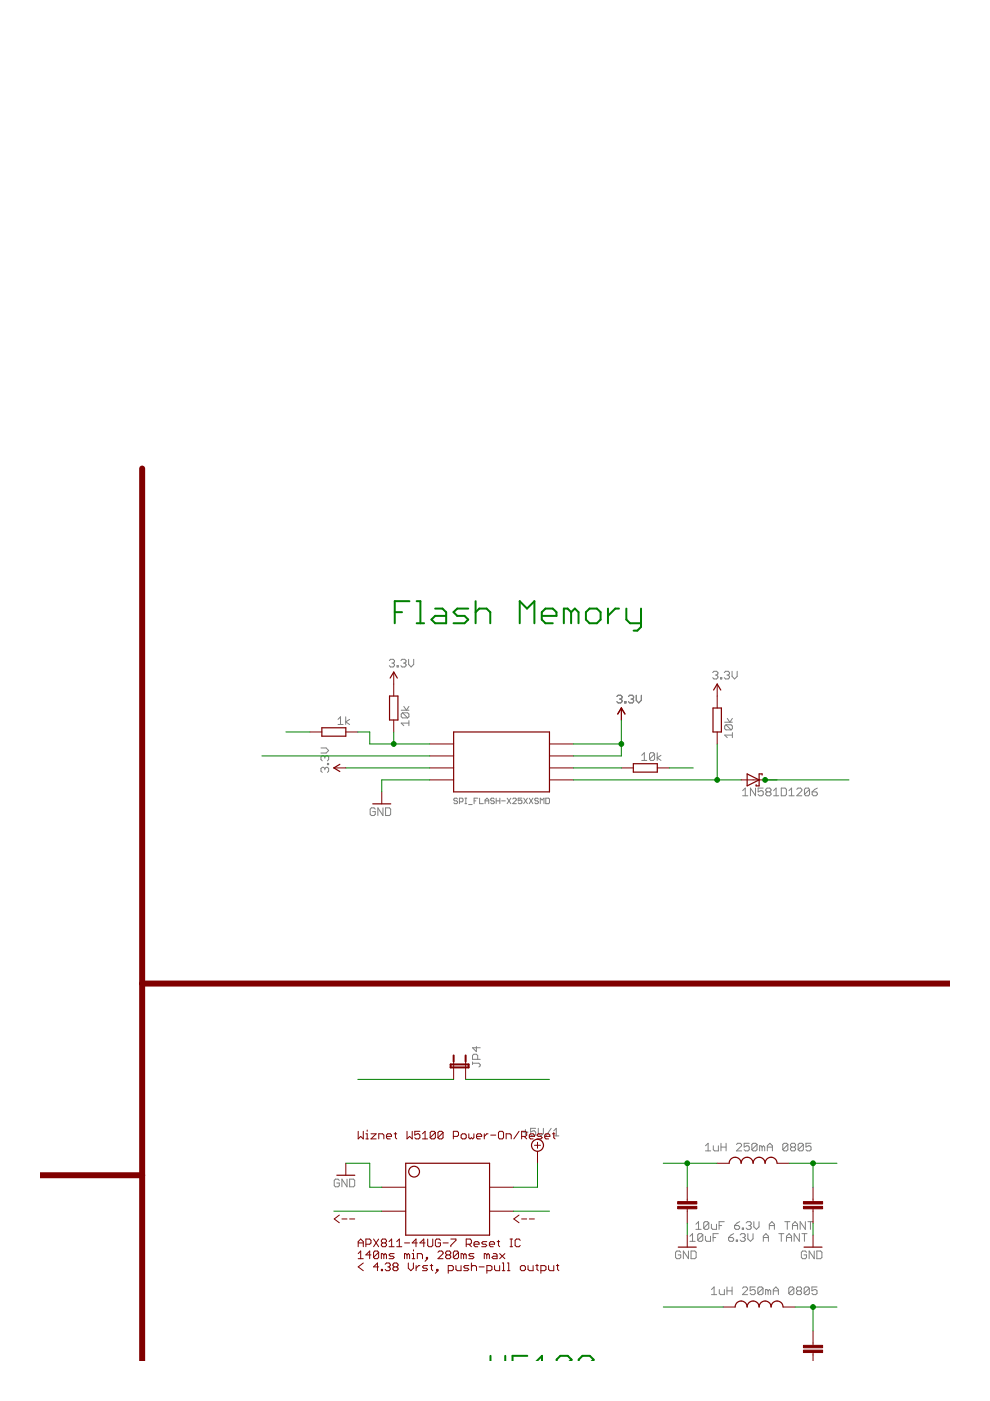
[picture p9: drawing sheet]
<svg xmlns="http://www.w3.org/2000/svg" width="210mm" height="297mm" viewBox="0 0 210 297" stroke-linecap="round" stroke-linejoin="round" font-family="sans-serif">
<g fill="none" stroke="#808080" stroke-width=".21">
<path d="M86.6 139.8v1.1l.6 .5 .5-.5v-1.1M68.1 158.6h1.1l.5 .5-.5 .6h-1.1M71.7 152.5l.5-.5v1.6M71.7 153.6h1M73.3 152v1.6M74.1 152.5l-.8 .6 .8 .5M82.5 140.1l.3-.3h.6l.2 .3v.2l-.2 .3M83.1 140.6h.3M83.4 140.6l.2 .3v.2l-.2 .3h-.6l-.3-.3M84.2 141.1h.3v.3h-.3zM85 140.1l.3-.3h.5l.3 .3v.2l-.3 .3M85.1 150.6h1.6"/>
<path d="M85.3 151.1h1.1l.3 .3v.6l-.3 .2M85.3 151.1l-.2 .3v.6l.2 .2h1.1M85.3 151.1l1.1 1.1M85.5 140.6h.3M85.6 149.8l.6 .8 .5-.8M85.8 140.6l.3 .3v.2l-.3 .3h-.5l-.3-.3M86.7 153.3h-1.6l.5 .6M86.7 152.8v1.1M130.8 147.7l.3-.3h.5l.3 .3v.3l-.3 .2M131.3 148.2h.3M131.6 148.2l.3 .3v.3l-.3 .2h-.5l-.3-.2M132.4 148.8h.3v.2h-.3z"/>
<path d="M133.2 147.7l.3-.3h.6l.2 .3v.3l-.2 .2M133.8 148.2h.3M134.1 148.2l.2 .3v.3l-.2 .2h-.6l-.3-.2M134.9 147.4v1.1l.5 .5 .6-.5v-1.1M138.8 159.9v1.1l-.3 .2h-.5l-.3-.2M138.8 159.9l-.3-.3h-.5l-.3 .3v1.1M138.8 159.9l-1.1 1.1M139.3 159.6v1.6M151.1 142.6l.3-.3h.5l.3 .3v.3l-.3 .2M151.7 143.1h.2M151.9 143.1l.3 .3v.3l-.3 .3h-.5l-.3-.3M152.8 143.7h.2v.3h-.2z"/>
<path d="M153.6 142.6l.2-.3h.6l.3 .3v.3l-.3 .2M153.6 153.1h1.7M153.9 153.7h1.1l.3 .2v.6l-.3 .2M153.9 153.7l-.3 .2v.6l.3 .2h1.1M153.9 153.7l1.1 1M154.1 143.1h.3M154.2 152.3l.5 .8 .6-.8M154.4 143.1l.3 .3v.3l-.3 .3h-.6l-.2-.3M155.2 142.3v1.1l.5 .6 .6-.6v-1.1M155.3 155.9h-1.7l.6 .5M155.3 155.3v1.1M68.9 162.9l-.3-.2h-.3l-.2 .2v.6l.2 .3"/>
<path d="M68.9 160.5l-.3-.3h-.3l-.2 .3v.5l.2 .3M68.9 162.9l.3-.2h.2l.3 .2v.6l-.3 .3M68.9 160.5v.3M68.9 162.9v.3M68.9 160.5l.3-.3h.2l.3 .3v.5l-.3 .3M69.4 161.9h.3v.2h-.3zM79.6 171.6l-.3-.3h-.6l-.2 .3v1l.2 .3h.6l.3-.3v-.5h-.6M81.2 171.3v1.6l-1.1-1.6v1.6M81.7 171.3h.9l.2 .3v1l-.2 .3h-.9zM97 169.4l-.2-.2h-.4l-.2 .4 .2 .2h.4l.2 .4-.2 .2h-.4l-.2-.2M97.4 170h.6l.2-.2v-.4l-.2-.2h-.6v1.2M98.6 169.2h.4"/>
<path d="M98.6 170.4h.4M98.8 169.2v1.2M99.4 170.6h.7M100.5 169.8h.4M101.3 169.2h-.8v1.2M101.7 169.2v1.2h.8M102.8 169.8h.8M102.8 170.4v-.8l.5-.4 .3 .4v.8M104.8 169.4l-.2-.2h-.4l-.2 .2 .2 .4h.4l.2 .2-.2 .4h-.4l-.2-.2M105.2 169.8h.8M105.2 169.2v1.2M106 169.2v1.2"/>
<path d="M106.4 169.8h.7M107.5 169.2l.8 1.2M108.3 169.2l-.8 1.2M108.7 169.4l.2-.2h.4l.2 .2v.2l-.8 .8h.8M110.7 169.2h-.8v.6l.4-.2 .4 .2v.4l-.3 .2h-.3l-.2-.2M111 169.2l.8 1.2M111.8 169.2l-.8 1.2M112.2 169.2l.8 1.2M113 169.2l-.8 1.2M114.2 169.4l-.2-.2h-.4l-.2 .2 .2 .4h.4l.2 .2-.2 .4h-.4l-.2-.2M114.6 170.4v-1.2l.3 .4 .4-.4v1.2M115.7 169.2h.6l.2 .2v.8l-.2 .2h-.6z"/>
<path d="M136.1 160.1l.5-.5v1.6M136.1 161.2h1M140.1 160.1l-.8 .6 .8 .5M157.5 167.6l.5-.5v1.6M157.5 168.7h1.1M160.2 167.1v1.6l-1.1-1.6v1.6M161.8 167.1h-1.1v.8l.6-.3h.2l.3 .3v.5l-.3 .3h-.5l-.3-.3M162.6 167.9l-.2 .3v.2l.2 .3h.6l.3-.3v-.2l-.3-.3M162.6 167.9l-.2-.3v-.2l.2-.3h.6l.3 .3v.2l-.3 .3M162.6 167.9h.6M164 168.7h1.1M164 167.6l.5-.5v1.6"/>
<path d="M165.7 167.1h.8l.2 .3v1l-.2 .3h-.8zM167.3 167.6l.5-.5v1.6M167.3 168.7h1.1M168.9 167.4l.3-.3h.5l.3 .3v.2l-1.1 1.1h1.1M171.6 167.4l-.2-.3h-.6l-.2 .3v1M171.6 167.4v1l-.2 .3h-.6l-.2-.3M171.6 167.4l-1 1M172.2 167.9h.8l.3 .3v.2l-.3 .3h-.5l-.3-.3zM173.3 167.1l-1.1 .8M100.2 225.4h1.3l.3 .3v.3l-.3 .2M100.2 225.1v.6M101 221.9v1.1l-.8-.9h1.6"/>
<path d="M101.3 224.6v-.8l-.3-.3h-.5l-.3 .3v.8h1.6M111.4 239.5v1.1M113.6 239.2h-1.1v.8l.8-.2 .3 .2v.6l-.3 .2h-.5l-.3-.2M114.1 239.2v1.1l.6 .5 .5-.5v-1.1M116.9 239.2l-1.1 1.6M117.4 239.8l.5-.6v1.6M71.9 250.3l-.2-.3h-.6l-.2 .3v1.1l.2 .2h.6l.2-.2v-.6h-.5M73.6 250v1.6l-1.1-1.6v1.6M74.1 250h.9l.2 .3v1.1l-.2 .2h-.9zM110.8 240h1.2M117.4 240.8h1.1M147.6 259.6l.5-.6v1.6"/>
<path d="M149.6 242.9l.5-.5v1.6M149.6 244h1.1M150.3 259.3v1.1l-.3 .2h-.5l-.3-.2M150.3 259.3l-.3-.3h-.5l-.3 .3v1.1M150.3 259.3l-1.1 1.1M150.8 259.6v.8l.3 .2h.8v-1M151.2 242.9v.9l.3 .2h.8v-1.1M152.5 259.8h.5M152.9 242.4v1.6M152.9 243.2h1M153.6 259h-1.1v1.6M153.9 242.4v1.6"/>
<path d="M155.7 259.8h.8l.3 .3v.3l-.3 .2h-.5l-.3-.2zM156.1 242.7l.3-.3h.6l.2 .3v.2l-1.1 1.1h1.1M156.8 259l-1.1 .8M158.2 259.3l.3-.3h.5l.3 .3v.3l-.3 .2M158.7 259.8h.3M158.9 242.4h-1.1v.8l.5-.3h.3l.3 .3v.6l-.3 .2h-.5l-.3-.2M159 259.8l.3 .3v.3l-.3 .2h-.5l-.3-.2M159.8 259v1.1l.6 .5 .5-.5v-1.1M160.5 242.7v1.1l-.3 .2h-.5l-.3-.2M160.5 242.7l-.3-.3h-.5l-.3 .3v1.1M160.5 242.7l-1.1 1.1M161.6 243.2l-.3-.3h-.2v1.1"/>
<path d="M161.6 243.2v.8M161.6 243.2l.3-.3 .2 .3v.8M162.7 243.2h1.1M162.7 244v-1.1l.5-.5 .6 .5v1.1M163.1 259.8h1.1M166.4 259h1.1M166.9 259v1.6M167 242.7v1.1l-.2 .2h-.6l-.2-.2M167 242.7l-.2-.3h-.6l-.2 .3v1.1M167 242.7l-1 1.1M167.9 243.2l-.3 .3v.3l.3 .2h.5l.3-.2v-.3l-.3-.3M167.9 243.2h.5"/>
<path d="M167.9 243.2l-.3-.3v-.2l.3-.3h.5l.3 .3v.2l-.3 .3M168 259.8h1.1M170.3 242.7v1.1l-.2 .2h-.6l-.3-.2M170.3 242.7l-.2-.3h-.6l-.3 .3v1.1M170.3 242.7l-1.1 1.1M170.8 259v1.6l-1.1-1.6v1.6M171.3 259h1.1M171.8 259v1.6M172 242.4h-1.1v.8l.8-.3 .3 .3v.6l-.3 .2h-.5l-.3-.2M144.3 265.5l-.2-.3h-.6l-.3 .3v1.1l.3 .3h.6l.2-.3v-.5h-.5M146 265.2v1.7l-1.1-1.7v1.7M146.3 262.1l.5-.5v1.6"/>
<path d="M146.3 263.2h1.1M146.5 265.2h.8l.3 .3v1.1l-.3 .3h-.8zM147.6 260.6h1.1M149 261.8v1.1l-.3 .3h-.5l-.3-.3M149 261.8l-.3-.2h-.5l-.3 .2v1.1M149 261.8l-1.1 1.1M149.6 262.1v.8l.2 .3h.8v-1.1M150.9 273.4l.5-.5v1.6M150.9 274.5h1.1M151.2 262.4h.5M152.3 261.6h-1.1v1.6M152.5 273.4v.8l.3 .3h.8v-1.1"/>
<path d="M154.1 272.9v1.6M154.1 273.7h1.1M154.5 262.4h.8l.3 .3v.2l-.3 .3h-.6l-.2-.3zM155.2 272.9v1.6M155.6 261.6l-1.1 .8M156.1 262.9h.3v.3h-.3zM156.9 261.8l.3-.2h.6l.2 .2v.3l-.2 .3M157.4 260.4h.2v.2h-.2zM157.4 273.1l.3-.2h.5l.3 .2v.3l-1.1 1.1h1.1M157.5 262.4h.3M157.8 262.4l.2 .3v.2l-.2 .3h-.6l-.3-.3M158.6 261.6v1.1l.5 .5 .6-.5v-1.1"/>
<path d="M160.1 272.9h-1.1v.8l.6-.3h.3l.2 .3v.5l-.2 .3h-.6l-.3-.3M161.8 273.1v1.1l-.3 .3h-.5l-.3-.3M161.8 273.1l-.3-.2h-.5l-.3 .2v1.1M161.8 273.1l-1.1 1.1M161.8 262.4h1.1M161.8 263.2v-1.1l.6-.5 .5 .5v1.1M162.9 273.7l-.3-.3h-.3v1.1M162.9 273.7v.8M162.9 273.7l.2-.3 .3 .3v.8M163.1 260.6v-1l.6-.6 .5 .6v1M164 273.7h1M164 274.5v-1.1l.5-.5 .5 .5v1.1"/>
<path d="M165.1 261.6h1.1M165.7 261.6v1.6M166.8 262.4h1M166.8 263.2v-1.1l.5-.5 .5 .5v1.1M168 260.6v-1l.6-.6 .5 .6v1M168.3 273.1v1.1l-.3 .3h-.5l-.3-.3M168.3 273.1l-.3-.2h-.5l-.3 .2v1.1M168.3 273.1l-1.1 1.1M169.1 273.7l-.2 .3v.2l.2 .3h.6l.2-.3v-.2l-.2-.3M169.1 273.7h.6M169.1 273.7l-.2-.3v-.3l.2-.2h.6l.2 .2v.3l-.2 .3M169.5 261.6v1.6l-1.1-1.6v1.6"/>
<path d="M170 261.6h1.1M170.6 261.6v1.6M171 265.5l-.3-.3h-.5l-.3 .3v1.1l.3 .3h.5l.3-.3v-.5h-.5M171.6 273.1v1.1l-.3 .3h-.5l-.3-.3M171.6 273.1l-.3-.2h-.5l-.3 .2v1.1M171.6 273.1l-1.1 1.1M172.6 265.2v1.7l-1-1.7v1.7M173.2 265.2h.8l.3 .3v1.1l-.3 .3h-.8zM173.2 272.9h-1.1v.8l.9-.3 .2 .3v.5l-.2 .3h-.6l-.3-.3"/>
</g>
<path d="M30.1 99.3v189.3M30.1 208.5h171.4M8.5 249.2h21.6" fill="none" stroke="#800000" stroke-width="1.3"/>
<g fill="none" stroke="#800000" stroke-width=".21">
<path d="M65.7 155.2h2.5M73.3 155.2h2.6M83.5 142.5v5.1M83.5 152.7v2.5M91.1 157.7h5.1M116.5 157.7h5.1M131.7 150.1v2.6M152.1 145v5.1M152.1 155.2v2.5M70.8 162.8h2.5M80.9 167.9v2.5M91.1 160.3h5.1"/>
<path d="M91.1 162.8h5.1M91.1 165.4h5.1M116.5 160.3h5.1M116.5 162.8h5.1M116.5 165.4h5.1M131.7 162.8h2.6M139.4 162.8h2.5M157.1 165.4h5.1M75.9 239.9v1.6l.6-.6 .5 .6v-1.6M77.9 239.6v.3M86.3 239.9v1.6l.5-.6 .6 .6v-1.6M89 239.9h-1.1v.8l.9-.3 .2 .3v.5l-.2 .3h-.6l-.3-.3"/>
<path d="M96.2 225v3.9M98.7 225v3.9M105.9 239.9h.6l.3 .2v1.1l-.3 .3h-.6l-.2-.3v-1.1zM110 239.9l-1.1 1.6M71.9 257.6l-1 .8 1 .8M72.5 258.4h1.1M73.3 246.6v2.6M74.1 258.4h1.1M77.6 240.4h.3v1.1M77.6 241.5h.5M78.7 240.4h1.1l-1.1 1.1h1.1M80.3 241.5v-1.1h.8l.3 .3v.8"/>
<path d="M80.9 251.7h5.1M80.9 256.8h5.1M81.9 240.9h1.1v-.2l-.2-.3h-.6l-.3 .3v.5l.3 .3h.6M83.6 240.4h.5M83.8 240.1v1.1l.3 .3M89.6 241.5h1.1M89.6 240.4l.5-.5v1.6M92.3 240.1v1.1l-.3 .3h-.5l-.3-.3M92.3 240.1l-.3-.2h-.5l-.3 .2v1.1M92.3 240.1l-1.1 1.1M93.9 240.1v1.1l-.2 .3h-.6l-.2-.3M93.9 240.1l-.2-.2h-.6l-.2 .2v1.1"/>
<path d="M93.9 240.1l-1 1.1M96.1 240.9h.8l.3-.2v-.6l-.3-.2h-.8v1.6M97.8 240.7l.2-.3h.6l.2 .3v.5l-.2 .3h-.6l-.2-.3zM99.4 240.4v.8l.3 .3 .2-.3 .3 .3 .3-.3v-.8M101 240.9h1.1v-.2l-.2-.3h-.6l-.3 .3v.5l.3 .3h.6M102.7 240.4v1.1M103.5 240.4h-.3l-.5 .5M103.8 251.7h5.1M103.8 256.8h5.1M104 240.7h1.1M107.3 241.5v-1.1h.8l.3 .3v.8M110 257.6l-1.1 .8 1.1 .8"/>
<path d="M110.6 240.9h.8l.3-.2v-.6l-.3-.2h-.8v1.6M110.6 258.4h1.1M111.1 240.9l.6 .6M112.2 240.9h1.1v-.2l-.3-.3h-.5l-.3 .3v.5l.3 .3h.5M112.2 258.4h1.1M113.3 242.8h1.3M114 242.2v1.3M114 244.1v2.5M115 240.4h-.9l-.2 .3 .2 .2h.6l.3 .3-.3 .3h-.8M115.5 240.9h1.1v-.2l-.3-.3h-.5l-.3 .3v.5l.3 .3h.5M117.1 240.4h.6M117.4 240.1v1.1l.3 .3"/>
<path d="M145.7 251.7v3.1M145.7 256.3v3M152.1 246.6h2.5M164.8 246.6h2.5M172.4 251.7v3.1M172.4 256.3v3M75.9 264.3v-1.1l.6-.5 .5 .5v1.1M75.9 263.5h1.1M75.9 265.8l.6-.6v1.7M75.9 266.9h1.1M77 267.8l-1.1 .8 1.1 .8M77.6 263.8h.8l.3-.3v-.5l-.3-.3h-.8v1.6"/>
<path d="M78.7 266.1h-1.1l.8-.9v1.7M79.2 262.7l1.1 1.6M80.3 262.7l-1.1 1.6M80.3 265.5v1.1l-.3 .3h-.5l-.3-.3M80.3 265.5l-.3-.3h-.5l-.3 .3v1.1M80.3 265.5l-1.1 1.1M80.3 268.6h-1.1l.8-.8v1.6M80.9 269.1h.2v.3h-.2zM81.1 263.5h.6M81.1 263.5l-.2-.3v-.2l.2-.3h.6l.2 .3v.2l-.2 .3M81.1 263.5l-.2 .3v.3l.2 .2h.6l.2-.2v-.3l-.2-.3M81.4 266.1l.3-.3 .2 .3v.8"/>
<path d="M81.4 266.1l-.3-.3h-.2v1.1M81.4 266.1v.8M81.7 268.1l.2-.3h.6l.2 .3v.2l-.2 .3M82.2 268.6h.3M82.5 264.3h1.1M82.5 263.2l.5-.5v1.6M82.5 268.6l.2 .3v.2l-.2 .3h-.6l-.2-.3M83.6 265.8h-.8l-.3 .3 .3 .2h.5l.3 .3-.3 .3h-.8M83.6 268.6h.5M83.6 268.6l-.3 .3v.2l.3 .3h.5l.3-.3v-.2l-.3-.3M83.6 268.6l-.3-.3v-.2l.3-.3h.5l.3 .3v.2l-.3 .3M84.1 264.3h1.1"/>
<path d="M84.1 263.2l.6-.5v1.6M85.8 263.5h1M86.3 266.1l-.3-.3h-.2v1.1M86.3 266.1v.8M86.3 266.1l.3-.3 .2 .3v.8M86.6 267.8v1.1l.5 .5 .6-.5v-1.1M87.4 266.9h.5M87.4 265.8h.3v1.1M87.7 265v.2M88.2 268.3v1.1M88.5 263.5h-1.1l.8-.8v1.6M88.5 266.9v-1.1h.8l.3 .3v.8"/>
<path d="M89 268.3h-.2l-.6 .6M90.1 263.5h-1.1l.9-.8v1.6M90.4 266.6h.3v.3h-.3zM90.7 266.9l-.6 .5M90.7 268.3h-.8l-.3 .3 .3 .3h.5l.3 .2-.3 .3h-.8M90.7 262.7v1.4l.2 .2h.6l.3-.2v-1.4M91.2 268.3h.6M91.5 268.1v1l.3 .3M92.6 269.1h.3v.3h-.3zM92.9 265.5l.2-.3h.6l.2 .3v.3l-1 1.1h1M92.9 269.4l-.6 .6M93.4 263l-.3-.3h-.5l-.3 .3v1.1l.3 .2h.5l.3-.2v-.6h-.5"/>
<path d="M93.9 263.5h1.1M94.8 266.1l-.3-.3v-.3l.3-.3h.5l.3 .3v.3l-.3 .3M94.8 266.1l-.3 .2v.3l.3 .3h.5l.3-.3v-.3l-.3-.2M94.8 266.1h.5M95 269.4h.8l.3-.3v-.5l-.3-.3h-.8v1.7M95.6 262.7h1.1v.3l-1.1 1.1v.2M96.7 268.3v.8l.2 .3h.8v-1.1M97.2 265.5v1.1l-.3 .3h-.5l-.3-.3M97.2 265.5l-.3-.3h-.5l-.3 .3v1.1M97.2 265.5l-1.1 1.1M98.3 266.1l.3-.3 .2 .3v.8M98.3 266.1l-.3-.3h-.2v1.1"/>
<path d="M98.3 266.1v.8M98.8 263.8h.9l.2-.3v-.5l-.2-.3h-.9v1.6M99.4 263.8l.5 .5M99.4 268.3h-.8l-.3 .3 .3 .3h.5l.3 .2-.3 .3h-.8M99.9 267.8v1.6M99.9 268.6l.3-.3h.6l.2 .3v.8M100.5 265.8h-.8l-.3 .3 .3 .2h.5l.3 .3-.3 .3h-.8M100.5 263.8h1.1v-.3l-.3-.3h-.5l-.3 .3v.6l.3 .2h.5M101.6 268.6h1.1M103.2 263.2h-.8l-.3 .3 .3 .3h.5l.3 .3-.3 .2h-.8M103.2 266.1l.3-.3 .3 .3v.8M103.2 266.1l-.2-.3h-.3v1.1"/>
<path d="M103.2 266.1v.8M103.2 269.4h.8l.3-.3v-.5l-.3-.3h-.8v1.7M103.8 263.8h1.1v-.3l-.3-.3h-.6l-.2 .3v.6l.2 .2h.6M104.6 265.8h.5l.3 .3v.8h-.8l-.3-.3 .3-.3h.8M104.9 268.3v.8l.2 .3h.8v-1.1M105.4 263.2h.5M105.7 263v1.1l.2 .2M105.9 265.8l1.1 1.1M106.5 267.8h.3v1.6M106.5 269.4h.5M107 265.8l-1.1 1.1M107.6 269.4h.5"/>
<path d="M107.6 267.8h.3v1.6M108.1 262.7h.6M108.1 264.3h.6M108.4 262.7v1.6M110.3 263l-.3-.3h-.5l-.3 .3v1.1l.3 .2h.5l.3-.2M110.6 268.3h.5l.3 .3v.5l-.3 .3h-.5l-.3-.3v-.5zM112 268.3v.8l.2 .3h.8v-1.1M113.6 268.3h.5M113.9 268.1v1l.2 .3M114.7 269.4h.8l.3-.3v-.5l-.3-.3h-.8v1.7M116.3 268.3v.8l.3 .3h.8v-1.1M118 268.3h.5"/>
<path d="M118.2 268.1v1l.3 .3M145.7 261.9v2.5M153.3 277.1h2.6M166 277.1h2.6M172.4 261.9v2.5M172.4 282.2v3M172.4 286.8v1.8"/>
</g>
<g fill="none" stroke="#800000" stroke-width=".25">
<path d="M68.2 154.3h5.1v1.8h-5.1zM82.6 147.6h1.8v5.1h-1.8zM82.7 143.8l.8-1.3 .7 1.3M96.2 155.2h20.3v12.7h-20.3zM131 151.4l.7-1.3 .8 1.3M151.2 150.1h1.8v5.1h-1.8zM151.3 146.3l.8-1.3 .7 1.3M72.1 162.1l-1.3 .7 1.3 .8M79 170.4h3.8M134.3 161.9h5.1v1.8h-5.1zM158.4 164.1l2.6 1.3-2.6 1.2zM161.6 164.3v-.2h-.6v2.5h-.7v-.2"/>
<path d="M71.4 249.2h3.8M86 246.6h17.8v15.3h-17.8zM154.6 246.6a1.27 1.27 0 0 1 1.3-1.2 1.27 1.27 0 0 1 1.2 1.2 1.27 1.27 0 0 1 1.3-1.2 1.27 1.27 0 0 1 1.3 1.2 1.27 1.27 0 0 1 1.3-1.2 1.27 1.27 0 0 1 1.2 1.2 1.27 1.27 0 0 1 1.3-1.2 1.27 1.27 0 0 1 1.3 1.2M143.8 264.4h3.8M155.9 277.1a1.27 1.27 0 0 1 1.2-1.3 1.27 1.27 0 0 1 1.3 1.3 1.27 1.27 0 0 1 1.3-1.3 1.27 1.27 0 0 1 1.3 1.3 1.27 1.27 0 0 1 1.2-1.3 1.27 1.27 0 0 1 1.3 1.3 1.27 1.27 0 0 1 1.3-1.3 1.27 1.27 0 0 1 1.2 1.3M170.5 264.4h3.8"/>
<circle cx="87.8" cy="248.4" r="1.14"/>
<circle cx="114" cy="242.8" r="1.27"/>
</g>
<g fill="#800000" stroke="#800000" stroke-width=".21">
<path d="M143.7 255.8h4v.5h-4z"/>
<path d="M143.7 254.8h4v.5h-4z"/>
<path d="M170.3 255.8h4.1v.5h-4.1z"/>
<path d="M170.3 254.8h4.1v.5h-4.1z"/>
<path d="M170.3 286.3h4.1v.5h-4.1z"/>
<path d="M170.3 285.2h4.1v.5h-4.1z"/>
</g>
<path d="M95.5 225.7h3.9v.6h-3.9zM96.2 223.8v1.2M98.7 223.8v1.2" fill="none" stroke="#800000" stroke-width=".42"/>
<g fill="none" stroke="#008000" stroke-width=".42">
<path d="M83.7 129.8h1.5M86.8 127.5h-3.1v4.6M88.3 127.5h.8v4.6M88.3 132.1h1.6M92.3 129h1.5l.8 .8v2.3h-2.3l-.8-.7 .8-.8h2.3M99.3 129h-2.4l-.7 .8 .7 .8h1.6l.8 .8-.8 .7h-2.3M100.8 129.8l.8-.8h1.6l.7 .8v2.3M100.8 127.5v4.6M110.2 132.1v-4.6l1.5 1.5 1.6-1.5v4.6M114.9 130.6h3.1v-.8l-.8-.8h-1.5l-.8 .8v1.6l.8 .7h1.5M121.1 129.8l-.8-.8h-.8v3.1M121.1 129.8v2.3"/>
<path d="M121.1 129.8l.8-.8 .8 .8v2.3M124.2 129.8l.8-.8h1.6l.7 .8v1.6l-.7 .7h-1.6l-.8-.7zM128.9 129v3.1M131.2 129h-.7l-1.6 1.6M132.8 129v2.4l.8 .7h2.3M135.9 129v3.9l-.8 .8h-.8M104 287.5v1.1M107.1 287.5v1.1M111.8 287.5h-3.1v1.1M113.8 288.6l1.1-1.1v1.1M121.2 288.2l-.8-.7h-1.6l-.8 .7v.4M121.2 288.2v.4"/>
<path d="M121.2 288.2l-.4 .4M125.8 288.2l-.7-.7h-1.6l-.8 .7v.4M125.8 288.2v.4M125.8 288.2l-.3 .4"/>
</g>
<g fill="none" stroke="#008000" stroke-width=".21">
<path d="M60.6 155.2h5.1M75.9 155.2h2.5v2.5h12.7M83.5 155.2v2.5M121.6 157.7h10.1M131.7 152.7v7.6h-10.1M152.1 157.7v7.7M55.5 160.3h35.6M73.3 162.8h17.8M91.1 165.4h-10.2v2.5M121.6 165.4h35.5M121.6 162.8h10.1M141.9 162.8h5.1"/>
<path d="M162.2 165.4h17.8M75.9 228.9h20.3M98.7 228.9h17.8M70.8 256.8h10.1M73.3 246.6h5.1v5.1h2.5M108.9 256.8h7.6M114 246.6v5.1h-5.1M140.6 246.6h11.5M145.7 246.6v5.1M145.7 259.3v2.6M167.3 246.6h10.2M172.4 246.6v5.1"/>
<path d="M172.4 259.3v2.6M140.6 277.1h12.7M168.6 277.1h8.9M172.4 277.1v5.1"/>
</g>
<g fill="#008000" stroke="#008000" stroke-width=".21">
<circle cx="162.2" cy="165.4" r=".51"/>
<circle cx="131.7" cy="157.7" r=".51"/>
<circle cx="152.1" cy="165.4" r=".51"/>
<circle cx="83.5" cy="157.7" r=".51"/>
<circle cx="145.7" cy="246.6" r=".51"/>
<circle cx="172.4" cy="277.1" r=".51"/>
<circle cx="172.4" cy="246.6" r=".51"/>
</g>
</svg>
